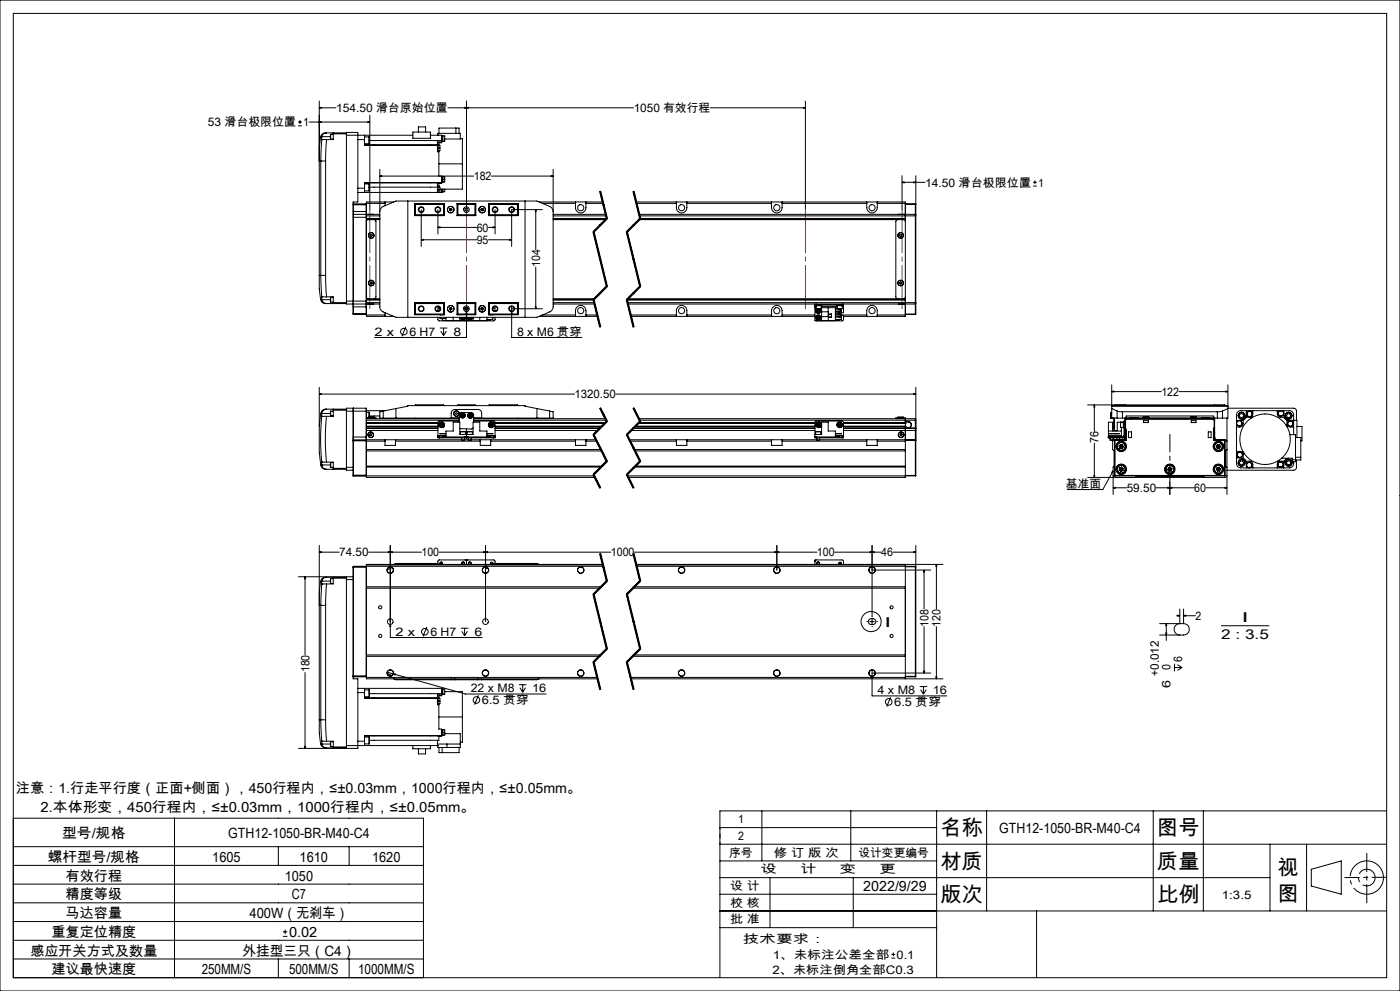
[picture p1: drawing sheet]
<svg xmlns="http://www.w3.org/2000/svg" width="420mm" height="297mm" viewBox="0 0 420 297" stroke-linecap="round" stroke-linejoin="round" font-family="sans-serif">
<defs><g id="words">
<g font-size="6.3">
<text x="282.1" y="250.3">名称</text>
<text x="347.1" y="250.3">图号</text>
<text x="282.1" y="260.3">材质</text>
<text x="347.1" y="260.3">质量</text>
<text x="383.3" y="262.1">视</text>
<text x="383.3" y="269.9">图</text>
<text x="282.1" y="270.3">版次</text>
<text x="347.1" y="270.3">比例</text>
</g>
<g font-size="4.2">
<text x="4.8" y="237.6">注意：1.行走平行度（正面+侧面），450行程内，≤±0.03mm，1000行程内，≤±0.05mm。</text>
<text x="12.2" y="243.3">2.本体形变，450行程内，≤±0.03mm，1000行程内，≤±0.05mm。</text>
<text x="18.6" y="251.3">型号/规格</text>
<text x="68.5" y="251.3">GTH12-1050-BR-M40-C4</text>
<text x="299.8" y="249.5">GTH12-1050-BR-M40-C4</text>
<text x="14.4" y="258.3">螺杆型号/规格</text>
<text x="19.7" y="263.9">有效行程</text>
<text x="63.7" y="258.3">1605</text>
<text x="85.5" y="263.9">1050</text>
<text x="89.9" y="258.3">1610</text>
<text x="111.7" y="258.3">1620</text>
<text x="19.7" y="269.5">精度等级</text>
<text x="87.6" y="269.5">C7</text>
<text x="259" y="267">2022/9/29</text>
<text x="19.7" y="275.2">马达容量</text>
<text x="74.9" y="275.2">400W（无刹车）</text>
<text x="15.5" y="280.8">重复定位精度</text>
<text x="86.7" y="280.8">0.02</text>
<text x="9.1" y="286.4">感应开关方式及数量</text>
<text x="72.7" y="286.4">外挂型三只（C4）</text>
<text x="15.5" y="292">建议最快速度</text>
<text x="60.5" y="292">250MM/S</text>
<text x="86.7" y="292">500MM/S</text>
<text x="107.4" y="292">1000MM/S</text>
</g>
<g font-size="4.1">
<text x="265.4" y="187.8">I</text>
<text x="366.4" y="191.6">2 : 3.5</text>
<text x="372.5" y="186.4">I</text>
</g>
<g font-size="3.5">
<text x="100.8" y="33.6">154.50 滑台原始位置</text>
<text x="190.1" y="33.6">1050 有效行程</text>
<text x="62.3" y="37.8">53 滑台极限位置 1</text>
<text x="142.1" y="54">182</text>
<text x="277.5" y="55.9">14.50 滑台极限位置 1</text>
<text x="143" y="69.4">60</text>
<text x="143" y="73.1">95</text>
<text x="162" y="80.1" transform="rotate(-90 162 80.1)">104</text>
<text x="112.4" y="100.6">2 x</text>
<text x="122.8" y="100.6">6 H7</text>
<text x="136" y="100.6">8</text>
<text x="155.1" y="100.6">8 x M6 贯穿</text>
<text x="172.4" y="119.3">1320.50</text>
<text x="348.4" y="118.6">122</text>
<text x="329.6" y="132.8" transform="rotate(-90 329.6 132.8)">76</text>
<text x="319.8" y="146.2">基准面</text>
<text x="338" y="147.5">59.50</text>
<text x="358.3" y="147.5">60</text>
<text x="101.8" y="166.7">74.50</text>
<text x="126.5" y="166.7">100</text>
<text x="183.3" y="166.7">1000</text>
<text x="245.1" y="166.7">100</text>
<text x="264.4" y="166.7">46</text>
<text x="358.7" y="185.8">2</text>
<text x="118.7" y="190.6">2 x</text>
<text x="129.1" y="190.6">6 H7</text>
<text x="142.3" y="190.6">6</text>
<text x="278.5" y="187.8" transform="rotate(-90 278.5 187.8)">108</text>
<text x="282.2" y="187.8" transform="rotate(-90 282.2 187.8)">120</text>
<text x="92.8" y="201.5" transform="rotate(-90 92.8 201.5)">180</text>
<text x="347.6" y="202.5" transform="rotate(-90 347.6 202.5)">+0.012</text>
<text x="351.2" y="200.8" transform="rotate(-90 351.2 200.8)">0</text>
<text x="354.7" y="198.3" transform="rotate(-90 354.7 198.3)">6</text>
<text x="141.2" y="207.5">22 x M8</text>
<text x="159.6" y="207.5">16</text>
<text x="263.2" y="208.1">4 x M8</text>
<text x="279.8" y="208.1">16</text>
<text x="351.2" y="206.1" transform="rotate(-90 351.2 206.1)">6</text>
<text x="144.6" y="211">6.5 贯穿</text>
<text x="268.3" y="211.6">6.5 贯穿</text>
<text x="221.4" y="246.8">1</text>
<text x="221.4" y="251.8">2</text>
<text x="218.8" y="256.8">序号</text>
<text x="232.2" y="256.8">修 订 版 次</text>
<text x="257.5" y="256.8">设计变更编号</text>
<text x="228.2" y="261.8">设</text>
<text x="240.1" y="261.8">计</text>
<text x="252" y="261.8">变</text>
<text x="263.9" y="261.8">更</text>
<text x="219.1" y="266.7">设 计</text>
<text x="366.6" y="269.3">1:3.5</text>
<text x="219.1" y="271.7">校 核</text>
<text x="219.1" y="276.7">批 准</text>
<text x="222.9" y="282.7">技术要求：</text>
<text x="231.8" y="287.3">1、未标注公差全部 0.1</text>
<text x="231.7" y="291.8">2、未标注倒角全部C0.3</text>
</g>
</g></defs>
<g fill="none" stroke="#000" stroke-width=".3">
<path d="M0 0h420v297h-420zM4 4h412v289h-412zM89.4 37.7h1.2M89.4 36.6h1.2M90 36v1.1M92.7 36.6h18.2M95.8 32.3l.6-.1v.3zM95.8 36.6l.6-.2v.3zM95.8 32.3h5M95.8 30.3v52.2M97.9 39.8h-.1a1.5 1.5 0 0 0-1.6 1.3M97.9 39.8a1.47 1.47 0 0 0-1.4 1.2"/>
<path d="M97.9 39.8h6M100 39.8v.3M110.3 36.4l.6 .2-.6 .1zM110.9 34.6v28.2M123.9 39.6h5.2v1.8h-5.2zM125.5 39.6v-1.6h2.2v1.6M131.7 40v-1.6h6v1.6M134.4 32.3h55.7M136.8 38.4v1.6M139.3 32.2l.6 .1-.6 .2zM139.9 32.3l.6-.1v.3zM139.9 30.3v32.5"/>
<path d="M213.1 32.3h28.5M241 32.2l.6 .1-.6 .2zM241.6 30.3v32.5M96.2 41.1l-.4 3.2v4h.4M96.2 41.1h.3M96.2 48.3h1.5M96.2 48.3v34.2M96.5 41.8l-.3 6.5M96.5 41.8h.1M96.5 41.8h1.5M96.5 41.1v.7M96.5 41v.1"/>
<path d="M96.5 41h2.6M97.7 48.3v34.2M98 41.8l-.3 6.5M99.2 40.2v1.5M99.2 40.2h.8M99.2 41.7h.8M100 40.1v1.7h-2M100 40.1h3.9M103.9 40.5v-.8h3.5v20.8h-1.5v30.6M103.9 40.5v49.7M103.9 40.5h20M107.4 41.8h2"/>
<path d="M107.4 56.4h2M109.4 41.8v1.7h22v1.7M109.4 56.4v1.3M109.4 40.5v1.3M109.4 43.1h1.3M109.4 41h1.3M109.4 57.2h1.3M109.4 55.1h1.3M109.4 54.8h23.1M109.4 43.4h21.8M110.7 41v2.1M110.7 55.1v2.1"/>
<path d="M110.8 42.1h21.7M110.8 56.1h20.4M113.9 52.8l.6-.2v.3zM113.9 50.8v41.4l.8 1.1 4.1 1.8h42.3l4.4-2 .4-1.2v-41.1M113.9 52.8h28.2M129.1 40.5h3.4v1.6M131.2 43.4v.9M131.2 44.3v1.2h.5M131.2 54.8h.1M131.2 42.1h.1M131.2 42.1v1.3M131.2 54.8v1.3"/>
<path d="M131.2 56.1v1.6M131.2 57.7h.1M131.2 56l.8 .1v.8M131.2 40.5h.1M131.2 44.3h.8M131.2 55.7h.5M131.2 43.3h.5M131.2 56.9h.8M131.4 40.5v-.5h6.7v1.7h-4.7M131.4 43.6h.6v.7M131.4 56v1.7M131.7 45.2v.3"/>
<path d="M131.7 55.7v.4M131.7 43.3v.3M131.7 45.5v7.3M131.7 57.6v.1M131.7 49.1h7M132 44.3v.9h-.8M132 56.9v.7M132.5 52.8v2M132.5 52.9l.9 .1v.8M132.5 54.8l-.8 .1v.8M132.5 42.1v.4M132.5 42.5h-.8v.8"/>
<path d="M132.5 40.7l.1 1.7M132.5 42.5v.3h-.8M132.5 56.7v1h-25.1M132.5 53.8h.9M132.6 52.9v1.7l-23.2 .1v1.7M132.6 40.7h.8v1.6h-.5M132.6 56.7v.8M132.9 52.9v1.7h-.3M132.9 40.7v1.7h-.4M132.9 56.7v.8h-.4M133.4 53.8v.7h-.5M133.4 56.7v.8h-.5"/>
<path d="M138.1 41.6h.6v7.5M138.7 49.1v7.6h-6.7M147.4 52.8h18.5M165.3 52.6l.6 .2-.6 .1zM179.9 57.4l2 8.1M180.1 57.3l2 8.2M180.2 57.3l2 8.2M189.9 57.4l2 8.1M190.1 57.3l2 8.2-4 4 4 16.3-4 4 2 8.2M190.2 57.3l2 8.2M270.6 54.6l.6-.1v.3zM270.6 54.6h6.9"/>
<path d="M270.6 52.7v10.1M274.1 54.5l.6 .1-.6 .2zM274.7 52.7v11.7M309.9 55.8h1.1M309.9 54.6h1.1M310.5 54.1v1.1M105.9 61.4h4M106 64.2v.9h3.9M106 64.2h7.9M106 64.2l-.1 .1M109.9 64.2v26.9M109.9 61.1v3.1"/>
<path d="M109.9 61.1l-4 .1M109.9 64.2v.1M109.9 61.1v.1M109.9 64.3v.8M109.9 63.4h-3.9v.8M109.9 65.1v25.1M109.9 65.5h4M109.9 61h5.6M109.9 64.7h4M110.3 64.2h1.7M111.2 70.2l.3 .1 .2 .3-.2 .2-.5-.3zM112 64.2h.1"/>
<path d="M112.2 65.8l.6 .5v22.8l-.6 .4M113.9 65.8h-3.5l-.5 .6M113.9 63.5l.2-.7 .6-.8 4.1-1.7h42.3l4.1 1.7 .6 .8 .1 .7M115.5 60.5v1.2M118.1 60.5h-8.2v3.8M122.3 60.3v34.8M124.4 64.2h.1M124.4 61h8.9v3.6h-8.9zM124.5 61.1v3.5M124.5 61.1h8.8M124.5 61.1l.1 .1M124.6 61.2h8.5"/>
<path d="M124.6 61.2v3.2M124.6 64.4l-.1 .2h8.8M124.6 64.4h8.5M126.4 71.9l.6-.2v.3zM126.4 62.8v11.1M126.4 71.9h16.6M131.4 68.2l.6-.2v.3zM131.4 62.8v7.3M131.4 68.2h11.6M133.1 61.2v3.2M133.1 61.2l.1-.1v3.5l-.1-.2M134.9 63l.3 .1"/>
<path d="M134.9 62.6v.4M135.2 62.5l.3 .1M135.2 62.5l-.3 .1M135.5 62.6v.4M135.5 63l-.3 .1M137.1 61l.1 .1M137.1 61.1h5.6M137.1 61h5.6v3.6h-5.6zM137.1 64.6h5.6M137.2 61.1v3.5l.2-.2M137.2 61.1l.2 .1M137.4 61.2h5.1"/>
<path d="M137.4 61.2v3.2M137.4 64.4h5.1M142.5 61.2l.2-.1v3.5l-.2-.2M142.5 61.2v3.2M144.4 63l.2 .1M144.4 62.6v.4M144.6 62.5l.3 .1M144.6 62.5l-.2 .1M144.9 62.6v.4M144.9 63l-.3 .1M146.5 68.2h2M146.5 61h8.9v3.6h-8.9z"/>
<path d="M146.5 61.1h8.9l-.2 .1M146.5 71.9h7M146.8 61.2l-.2-.1v3.5l.2-.2M146.8 61.2h8.4M146.8 61.2v3.2M146.8 64.4h8.4M147.2 61v.1M147.9 68l.6 .2-.6 .1zM148.5 62.8v7.3M152.9 71.7l.6 .2-.6 .1zM155.2 61.2v3.2M155.2 64.4l.2 .2h-8.9"/>
<path d="M155.4 64.2h.1M157.5 60.3v34.8M160.7 62.8l.2 .6h-.3zM160.7 62.8v12M161.7 60.5h19.1M162.7 62.8h-9.2v11.1M162.8 61h9.8M165.9 65.8h15.9M165.9 64.2h15.8M165.9 65.5h16.1M165.9 64.7h15.9M172.6 60.5v1.8a1.57 1.57 0 0 0 1.6 1.5 1.57 1.57 0 0 0 1.6-1.5v-1.8"/>
<path d="M175.8 61h5.1M177.9 69.5l4 16.4M178.2 69.5l4 16.3M181.9 65.4l-4 4M182.1 65.5l-4 4 4 16.3-4 4M182.2 65.6l-4 4M187.9 69.5l4 16.4M188.2 69.5l4 16.3M190.8 60.5h80.8v34.3h-18.6M190.9 61h12M191.7 65.8h79.4l.5 .6M191.7 64.2h82.9"/>
<path d="M191.8 64.7h82.8M191.9 65.4l-4 4M192 65.5h79.6M192.2 65.6l-4 4M202.9 60.5v1.8a1.57 1.57 0 0 0 1.6 1.5 1.57 1.57 0 0 0 1.6-1.5v-1.8M206.1 61h25.4M231.5 60.5v1.8a1.59 1.59 0 0 0 1.5 1.5 1.59 1.59 0 0 0 1.6-1.5v-1.8M234.6 61h25.4M260 60.5a3.2 3.2 0 0 0 .5 2.9 1.56 1.56 0 0 0 1.7 .3 1.56 1.56 0 0 0 1-1.4v-1.8M263.2 61h8.4M269.3 65.8l-.4 .2-.2 .4v22.6l.2 .4 .4 .1M269.5 64.2h1.7"/>
<path d="M270.1 70.2l.3 .1 .1 .3-.2 .3-.4-.1zM271.6 61.1h3M271.6 61.2h3M274.6 64.2v.5M274.6 64.7h.1M274.6 64.2l.1 .2M274.6 61.1v.1M274.6 61.2v3M274.6 64.7v26M274.7 64.4v.3M274.7 64.7v26M95.8 82.5v4l.4 3.2"/>
<path d="M95.8 82.5h.4M96.2 89.7a1.54 1.54 0 0 0 1.7 1.3M96.2 82.5l.3 6.5M96.2 82.5h1.5M96.5 89h.1M96.5 89h1.5M96.5 89v.7M96.5 89.8a1.52 1.52 0 0 0 1.4 1.2M96.5 89.7h-.3M96.5 89.8h2.6M96.5 89.7v.1M97.7 82.5l.3 6.5"/>
<path d="M97.9 91h6M98 89h2v1.7M99.2 89.1v1.5M99.2 89.1h.8M99.2 90.6h.8M100 90.7v.3M100 90.7h3.9M103.9 90.2v.9h10M103.9 90.2h6M105.9 91.1v.9M105.9 92l.1 2.3M105.9 91l.1 .1"/>
<path d="M105.9 92h4M105.9 93.9l.1 .1M105.9 94.2l.1 .1M106 91.1v.9M106 94.3h3.9M109.9 91.1v3.2M109.9 89l.5 .5h3.5M109.9 91v3.8h8.2M109.9 90.2v.8M109.9 89.8h4M109.9 94.4h5.6M109.9 93.9l-3.9 .1"/>
<path d="M109.9 90.7h4M109.9 91v.1M109.9 94.2v.1M110.3 91.1l1.7 .1M111.1 84.7l.2-.2 .3 .1 .1 .3-.3 .3zM112 91.2h.1M115.5 93.7v1.1M121.7 98l-1.1 2.8M124.4 91.1h.1M124.4 90.7h8.9v3.6h-8.9zM124.5 90.7v3.6M124.5 94.3h8.8"/>
<path d="M124.6 94.1h8.5M124.6 91h8.5M124.6 91v3.1M124.6 94.1l-.1 .2M131.4 95.1v.7l.3 .4 8-.1M131.4 91.8v1.4M131.7 92.5h.4zM131.7 91.9v.6M131.9 98.3h2.3M132 94.3h.1M132 95.1v.4h1.8M132.1 92.6l-.1 .2"/>
<path d="M132.2 95.5h.3M132.2 99.2l.9 1.4M132.7 94.3h.1M132.7 95.5v.5h1.1M133.1 98.3v2.3M133.1 91v3.1M133.1 91l.1-.2v3.5l-.1-.2M133.3 90.8h-8.8l.1 .2M133.8 95.1v1h12.3v-1M133.9 99.2l-.8 1.4M134.9 92.7l.3 .2M134.9 92.4v.3"/>
<path d="M135.2 92.2l.3 .2M135.2 92.2l-.3 .2M135.5 92.4v.3M135.5 92.7l-.3 .2M136 95.1v1M137.1 90.7h5.6v3.6h-5.6zM137.1 94.3h5.6M137.1 90.8h5.6M137.2 94.3h-.1M137.4 91l-.2-.2v3.5M137.4 94.1h5.1M137.4 91h5.1"/>
<path d="M137.4 91v3.1M137.4 94.1l-.2 .2M137.7 94.3h.1M137.8 94.3h.1M137.9 95.1v1M138 95.4h1.6M138 95.1v.3M138.4 94.3h.1M138.6 95.4l.2 .2M138.9 95.4l-.1 .2M139.1 95.4l.1 .1M139.2 95.5l-.4 .1"/>
<path d="M139.2 95.4v.1M139.5 92.5h.1M139.5 92.7l.1 .1M139.6 92.5h-.1M139.6 92.3v.2M139.6 95.1v.3M139.6 92.2h.6M139.7 95.1a.74 .74 0 0 1-.6 .8 .74 .74 0 0 1-.9-.5M139.7 95.1a.78 .78 0 0 1-.6 .8 .78 .78 0 0 1-.9-.5M139.9 93.4l.2 .6h-.3zM139.9 91.7v9.4h-27.5M140.2 95.1a.78 .78 0 0 0 .6 .8 .78 .78 0 0 0 .9-.5"/>
<path d="M140.3 95.4h1.6M140.3 92.5h.1M140.3 92.3v.2M140.3 95.1v.3M140.3 92.7l-.1 .1M140.6 95.4h.1M140.6 95.4l.4 .2M141 95.4v.2M141.3 95.4l-.3 .2M141.5 94.3h.1M141.9 95.1v.3M141.9 95.1v1"/>
<path d="M142.1 94.3h.1M142.5 91l.2-.2v3.5l-.2-.2M142.5 91v3.1M143.9 95.1v1M144.4 92.7l.2 .2M144.4 92.4v.3M144.6 92.2l.3 .2M144.6 92.2l-.2 .2M144.9 92.4v.3M144.9 92.7l-.3 .2M146.5 90.7h8.9v3.6h-8.9zM146.5 90.8h8.9l-.2 .2"/>
<path d="M146.8 91l-.2-.2v3.5l.2-.2M146.8 94.1h8.4M146.8 91h8.4M146.8 91v3.1M147.1 94.3h.1M147.1 95.7v.3h-1M147.2 94.3h.1M147.8 92.5h.3zM147.8 94.3h.1M147.8 95.3v-.2v.6h-1.7M148.1 92.5h.1M148.1 91.9v.6"/>
<path d="M148.5 95.1v.8l-.3 .3-8-.1M148.5 91.8v1.4M153.5 93.4l.2 .6h-.3zM153.5 91.7v9.4h21.1M153.5 92.5h9.2M155.2 94.1l.2 .2h-8.9M155.2 91v3.1M155.4 91.1h.1M160.6 91.9h.3l-.2 .6zM160.7 80.1v12.4M161.7 94.8h17.5M162.8 94.4h9.8"/>
<path d="M165.9 89.5h12.4M165.9 91.1h12.5M165.9 89.8h12.1M165.9 90.7h12.4M172.6 94.8v-1.7a1.57 1.57 0 0 1 1.6-1.6 1.57 1.57 0 0 1 1.6 1.6v1.7M175.8 94.4h3.3M177.9 89.9l2 8.1M178.1 89.8l2 8.2M178.2 89.8l2 8.1M181.9 85.7l-4 4M182.2 86l-4 4M187.9 89.9l2 8.1"/>
<path d="M188.1 89.8h83.5M188.2 89.8l2 8.1M188.2 90.7h86.4M188.3 91.1h86.3M189.2 94.4h13.7M189.3 94.8h55.2M191.9 85.7l-4 4M192.2 86l-4 4M202.9 94.8v-1.7a1.57 1.57 0 0 1 1.6-1.6 1.57 1.57 0 0 1 1.6 1.6v1.7M206.1 94.4h25.4M231.5 94.8v-1.7a1.59 1.59 0 0 1 1.5-1.6 1.59 1.59 0 0 1 1.6 1.6v1.7M234.6 94.4h9.9"/>
<path d="M244.5 91.4h.4M244.5 91.4v.4M244.5 91.8v4.3h6.1v-3.9h-4.2M244.5 91.1v.3M244.5 92.2h.3M244.5 91.8h.3M244.8 91.4v.2h1.7v-.2M244.8 92.5h1M244.8 91.6v.9M244.9 91.1v.3M244.9 91.4h7.7M245.1 93.3l.3 .3"/>
<path d="M245.1 95v.5M245.1 95l.4 .2M245.1 92.5a.77 .77 0 0 0-.3 1 .77 .77 0 0 0 1 .4 .77 .77 0 0 0 .4-1.1M245.1 92.9v.4M245.1 92.9l.4 .3M245.1 95.5l.5 .1M245.2 92.5a.74 .74 0 0 0-.4 1 .74 .74 0 0 0 1 .4 .74 .74 0 0 0 .4-1M245.4 94.8l.4 .1M245.4 94.8l-.3 .2M245.4 94.8l.1 .4M245.5 93.2l.3 .2M245.5 93.2l-.1 .4"/>
<path d="M245.5 95.2l.4 .1M245.5 95.2l.1 .4M245.5 95.2l-.4 .3M245.5 92.7l-.4 .2M245.5 92.7l.4 .3M245.5 92.7v.5M245.7 92.5l.5 .4M245.8 92.5h.5M245.8 92.5h.6M245.8 92.5l.4 .3M245.8 93.4l-.4 .2M245.8 94.9l.1 .4"/>
<path d="M245.8 94.9l-.3 .3M245.9 93l-.1 .4M245.9 93l-.8 .3M245.9 95.3l-.3 .3M246.4 92.5h-.1M246.4 91.6v.9M246.4 91.8h4.7M246.5 92.2v3.9M246.5 93.4h2M246.5 94.9h2M248.5 92.2v3.9M248.6 94.2h.8v.9h-.9z"/>
<path d="M248.6 95h.8M250.6 92.8h1.8v.5M250.6 93.6h1.8v.4h-1.8M250.6 94.3h1.8v.5h-1.8M250.6 95h1.8M250.6 93.3h1.8M250.6 92.3h.5M251 91.4v.2h1.7M251.1 92.5h.1M251.1 92.5h.7M251.1 91.6v.9M251.7 94.8v.2l.2-.2 .5 .2"/>
<path d="M251.7 92.5v.3M251.7 94v.3M251.7 95.7v.3h-1.1M251.8 92.8h.4M251.8 92.5h.9M252 94.8h.1M252.4 93.3l-.3 .2-.4-.2v.3M252.4 93.1v.2M252.4 95.1v.2M252.4 94.6h.6v1.2l-.3 .4-8-.1M252.4 95v.7h-1.8M252.4 94.4h7.6"/>
<path d="M252.6 91.4h.4M252.6 91.1v.3M252.7 92.5h.1M252.7 91.6v.9M252.7 91.8h.3M252.8 91.4l-.1 .2M253 91.4v.4M253 91.1v.3M253 91.8v1.9h-.6M260 94.8a3.2 3.2 0 0 1 .5-2.8 1.56 1.56 0 0 1 1.7-.4 1.56 1.56 0 0 1 1 1.5v1.7M263.2 94.4h8.4M269.5 91.1h1.7"/>
<path d="M269.9 84.7l.2-.2 .3 .1 .1 .3-.2 .3-.4-.1zM271.6 89l-.5 .5h-82.8M271.6 94.1h3M271.6 94.3h3M274.6 90.7h.1M274.6 90.7v.4M274.6 94.1h.1M274.6 94.1v.2M274.6 91.1v3M274.7 90.7v.3M274.7 91l-.1 .1M274.7 94.1l-.1 .2"/>
<path d="M274.7 91v3.1M95.8 118.1l.6-.2v.3zM95.8 116.1v11.5M95.8 118.1h76.6M184.7 118.1h90M274.1 117.9l.6 .2-.6 .1zM274.7 116.1v26.4M333.5 117.4l.6-.2v.3zM333.5 115.4v9.9M333.5 117.4h14.9M353.7 117.4h14.7M367.8 117.2l.6 .2-.6 .1z"/>
<path d="M368.4 115.4v9.9h-1.7M95.8 127.6v8l.4 3.8M96.2 139.4a1.53 1.53 0 0 0 1.8 1.2M96.2 139.4h.1M96.2 123.9h.1M96.2 123.9h.3M96.2 123.9l-.4 3.7M96.5 138.5h.1M96.5 124.8a66.9 66.9 0 0 0 0 13.7M96.5 124.8h.1M96.5 124.8h1.4M96.5 138.5h1.4"/>
<path d="M96.5 138.5v.8M96.5 123.9v.9M96.5 123.9h.1M96.5 139.3h.1M96.5 139.3a1.46 1.46 0 0 0 1.5 1.3M96.5 139.3l-.3 .1M96.5 123.9h2.6M96.5 139.3h2.6M97.9 124.8a74.3 74.3 0 0 0 0 13.7M97.9 138.5h2.1v1.9M98 122.6h-.2a1.5 1.5 0 0 0-1.6 1.3M98 122.6a1.44 1.44 0 0 0-1.5 1.3"/>
<path d="M98 122.6h5.9M99.1 139.3l.1 .7M99.1 123.9l.1 .7M99.2 138.6l-.1 .7M99.2 123.2l-.1 .7M99.2 138.6v1.4M99.2 123.2v1.4M99.2 138.6h.8M99.2 123.2h.8M99.2 124.6h.8M100 122.6v.3M100 122.9h3.9"/>
<path d="M100 122.9v1.9h-2.1M103.9 123.2h6M103.9 123.2v16.8M105.9 122.4l.1 9.4M105.9 132.1h4M106 131.8v10.9M106 131.8h3.9M109.9 122.3h-6v.9M109.9 122.3v9.5M109.9 122.3v.9M109.9 131.8v10.9M109.9 131.8v.1"/>
<path d="M109.9 128.3v.1M109.9 123.2v2.7M109.9 125.2h2.3M109.9 131v.8M109.9 131h-3.9v.8M109.9 131.8v11.3h68.5M109.9 132.2h5.6M109.9 131.8h5.6M109.9 134.7h70.4M109.9 135.1h70.6M109.9 140h70.4M109.9 139.7h70.7"/>
<path d="M109.9 125.5h27.9M109.9 127.7h21.5M109.9 126.9h21.5M109.9 125.9h27.9M109.9 128.3h21.5M109.9 128.4h21.5M109.9 129h21.5M109.9 123.5h.8M109.9 125.9v2.4M109.9 128.4v2.6M109.9 123.1h5.8M110.5 125.1h1.4"/>
<path d="M110.5 125.1v.4M110.6 125.2h1.6M110.7 123.5l.1 1.5M110.7 123.5v1.5M110.8 124.7h3.1M110.9 130.1l.4-.1 .2 .2v.3l-.3 .1-.3-.2zM111.9 125l-1.4 .1M111.9 125h.3M111.9 125.1h.3M112.2 125.1h.1M112.2 125.2h.6v.3M112.2 125.1v.4"/>
<path d="M115 125.3h20.4v-1.4a1.09 1.09 0 0 1 1.1-1.2h6.9a1.09 1.09 0 0 1 1.1 1.2v1.4h20.4M115 123.2l-1.1 .2v1.9h1.1M115 123.2v2.1M115.5 131.8h3.1M115.5 131.8v1.7h3.1v-1.7M118.6 132.2h25.5M118.6 131.8h19.9M118.8 122.4v2.9M124.5 121.5h8.7M124.5 121.5v.1M124.5 125.3v.2M131.4 127.8h-21.5l21.5 .1"/>
<path d="M131.4 126.7h-21.5l21.5 .1M131.4 130.9h.4M131.4 130.9v.3h.4M131.4 130.5v.4M131.4 130.5h2.4M131.8 130.9h7.7M131.8 131.2h7.7M131.8 130.9v.3M132.1 127.1l.1 .5M132.1 127.1l.4 .2M132.2 127.6l.3 .1M132.5 126.9l-.4 .2"/>
<path d="M132.5 126.9l.4 .2M132.5 126.9v.4M132.5 127.3l.4 .2M132.5 127.3v.4M132.5 127.3l-.3 .3M132.9 127.1v.4M132.9 127.1l-.4 .2M132.9 127.5l-.4 .2M133.2 121.5v.1M133.8 130.9v-1.7h2.2v-2.7h1.9v3.7h4v-3.7h2v2.7h2.2v1.7M133.8 130.6h-1.1v.2h1.1M133.8 129.9h-1.8l1.8 .1"/>
<path d="M135.4 125.2h2.4M137.2 121.5h5.5M137.2 121.5v.1M137.7 126.2l-6.2 .1-.1 4.2M137.7 126.5l.1-2.3 .2-.4 .4-.2 3.5 .2 .2 .5-.1 2.2M138.2 129.4h.1M138.1 129.4h1.6M138.1 129.4v.8M138.2 129.4h1.5M138.4 124.4l.1 .4M138.4 124.4l.8 .2M138.5 124.8l.4 .1"/>
<path d="M138.5 131.9h.8M138.5 131.2v.7M138.7 124.1l-.3 .3M138.7 124.1l.4 .1M138.7 124.1l.2 .8M139.1 124.2l.1 .4M139.1 124.2l-.6 .6M139.2 124.6l-.3 .3M139.3 131.2v.7M139.3 131.8h1.2M139.5 130.9h.9M139.5 131.2h.4"/>
<path d="M139.5 130.9v.3M139.7 129.4v.8M139.9 131.2h.5M139.9 128.5v2.7M140.2 129.4h.1M140.2 129.4h1.5M140.2 129.4v.8M140.4 130.9h7.7M140.4 131.2h7.7M140.4 130.9v.3M140.5 131.9h.9M140.5 131.2v.7"/>
<path d="M140.7 124.5l.1 .4M140.7 124.5l.8 .2M140.8 124.9l.4 .1M141 124.1l-.3 .4M141 124.1l.4 .1M141 124.1l.2 .9M141.4 131.8h2.7M141.4 131.2v.7M141.4 124.2l.1 .5M141.4 124.2l-.6 .7M141.5 124.7l-.3 .3M141.7 129.4h.1"/>
<path d="M141.7 129.4v.8M141.9 128.2l-.4 .4-3.6-.2M142 126.2l6.4 .1 .1 4.2M142 125.5h39.6M142 125.9h39.9M142.1 125.2h2.4M142.7 121.5v.1M144.1 131.8h3.1M144.1 131.8v1.7h3.1v-1.7M146.1 130.6h1v.2h-1M146.1 129.9h1.7l-1.7 .1M146.1 130.5h2.4"/>
<path d="M146.6 121.5h8.8M146.6 121.5v.1M147 127.1v.5M147 127.1l.7 .4M147 127.6l.4 .1M147.2 132.2h25.4M147.2 131.8h25.4M147.3 126.9l.4 .2M147.3 126.9l-.3 .2M147.3 126.9l.1 .8M147.7 127.1v.4M147.7 127.1l-.7 .5"/>
<path d="M147.7 127.5l-.3 .2M148.1 130.9h.4M148.1 130.9v.3M148.5 130.9v.3h-.4M148.5 130.5v.4M148.5 127.8h32M148.5 126.8h33M148.5 127.7h32.1M148.5 126.9h32.9M148.5 128.3h31.6M148.5 128.4h31.4M148.5 129h30.9"/>
<path d="M148.5 127.9h31.9M148.5 126.7h33.1M155.4 121.5v.1M155.4 125.3v.2M161.1 122.4l-3.6-.7v-.1h-35.2v.1l-7.3 1.5M161.1 122.4v2.9M161.1 122.4l3.8 .8M164.9 123.2l1 .2v1.9h-1M164.9 123.2v2.1M172.6 131.8h3.2M172.6 131.8v1.7h3.2v-1.7M175.8 132.2h3.2"/>
<path d="M175.8 131.8h3M177.9 130.4l4 7.9M178.2 130.2l4 8M179.9 122.4l2 4M180.1 122.3l2 4-4 4 4 7.9-4 4 2 4M180.2 122.2l1 2M181.2 124.2l1 2zM181.9 126.2l-4 4M181.9 138.1l-4 4M182.2 126.4l-4 4M182.2 138.4l-4 4M187.9 130.4l4 7.9"/>
<path d="M188.2 130.2l4 8M188.8 131.8h14.1M189 132.2h13.9M189.3 129h55.2M189.9 122.4l2 4M189.9 128.4h54.6M190.1 122.3l2 4-4 4 4 7.9-4 4 2 4M190.1 128.3h54.4M190.2 122.2l2 4M190.3 134.7h81.3M190.3 140h81.3M190.5 135.1h81.1"/>
<path d="M190.5 127.9h54M190.5 127.8h54M190.6 139.7h81M190.6 127.7h53.9M191.5 126.9h53M191.5 126.8h53M191.6 126.7h52.9M191.6 125.5h83M191.8 125.9h82.8M191.9 126.2l-4 4M191.9 138.1l-4 4M192.2 126.4l-4 4"/>
<path d="M192.2 138.4l-4 4M202.9 131.8h3.2M202.9 131.8v1.7h3.2v-1.7M206.1 132.2h25.4M206.1 131.8h25.4M231.5 131.8h3.1M231.5 131.8v1.7h3.1v-1.7M234.6 132.2h25.4M234.6 131.8h10.4M244.5 130.9h.4M244.5 130.2h2v-3.7h2v2.7h2.1v1.7M244.7 129.4h1.5"/>
<path d="M244.7 129.4v.8M244.9 130.9h7.7M244.9 130.9v.3M244.9 131.2h7.7M245 131.9h.9M245 131.2v.7M245.2 127.5l.3 .2M245.3 127l-.1 .5M245.3 127l.3 .3M245.6 127.3l-.4 .2M245.6 127.3l.3 .3M245.6 127.3l-.1 .4"/>
<path d="M245.7 126.9l.3 .3M245.7 126.9l-.4 .1M245.7 126.9l-.1 .4M245.9 131.2v.7M245.9 131.8h14.1M245.9 127.6l-.4 .1M246 127.2l-.1 .4M246 127.2l-.4 .1M246.2 129.4h.1M246.2 129.4h-1.5M246.2 129.4v.8M250.6 130.6h1.1v.2h-1.1"/>
<path d="M250.6 129.9h1.8l-1.8 .1M250.6 130.5h2.4M251.5 127.1v.5M251.5 127.6l.4 .1M251.5 127.1l.4 .2M251.9 126.9l.4 .2M251.9 126.9l-.4 .2M251.9 126.9v.4M251.9 127.3l-.4 .3M251.9 127.3l.4 .2M251.9 127.3v.4M252.3 127.1v.4"/>
<path d="M252.3 127.5l-.4 .2M252.3 127.1l-.4 .2M252.6 130.9h.4M252.6 130.9v.3M253 126.7l18.6 .1M253 130.9v.3h-.4M253 130.5v-4l-.1-.2-8.1-.1-.3 .3v4.7h.4M253 130.5v.4M253 127.8h18.6M253 126.8h18.6M253 127.7h18.6M253 126.9h18.6"/>
<path d="M253 128.3h18.6M253 128.4h21.6M253 129h21.6M260 131.8h3.2M260 131.8v1.7h3.2v-1.7M263.2 132.2h8.4M263.2 131.8h11.4M268.7 125.5v-.3h2.9v3.1M269.3 125.1h1.7M269.3 125.1v.4M269.4 125.2h1.6M270.2 130l.5 .3-.3 .3-.4-.4z"/>
<path d="M271 125.1v.4M271.6 127.8l-18.6 .1M271.6 128.3v14.8h-83.1M271.6 127.8h.1M271.6 126.8h.1M271.6 128.3h.1M271.6 131.9h3M271.6 126.4h.9M271.6 128.3h.9M271.6 128.2h.9M272.5 126.4a.97 .97 0 0 1 .9 .8 .97 .97 0 0 1-.7 1.1M272.5 126.4a.88 .88 0 0 1 .8 .9 .88 .88 0 0 1-.8 .9"/>
<path d="M272.5 126.4h.1M272.5 128.2v.1M272.7 128.3h1.9M272.7 128.3h-.2M274.6 131.8v.1M274.6 125.5v.4M274.6 128.3h.1M274.6 128.3v.1M274.6 128.4v.6M274.6 125.9v2.4M274.6 129v2.8M274.6 131.9v10.6"/>
<path d="M274.7 128.3l-.1 .1M274.7 128.3l-.1 .7M326.3 121.4l41.2 .1M328.3 121.4l.1 .6h-.2zM328.3 121.4v7.9M328.3 132.8v10.3M332.5 129.2h3.9M332.9 130.9h-.4v.3h.4M332.9 130.9h3.9M332.9 129.9l.7 .1zM332.9 131.2h1.1M332.9 130.9v.3"/>
<path d="M333 131.9h.9M333 131.2v.7M333.2 123.8l.1 1.5M333.3 123.8h-.1M333.3 123.7l-.1 .1M333.3 123.8v1.5M333.3 123.7v.1M333.3 123.7h.2M333.5 121.6h34.9M333.5 121.7h34.9M333.5 122.4l1.6 .8M333.9 129.9l.4 .1z"/>
<path d="M333.9 131.2v.7M334 131.2h.9M334 130.9v.3M334.1 128v.6h.3v-.6M334.1 125.3v2.7M334.1 128h.3M334.4 131.9h.1M334.4 121.5h3.4M334.4 121.5v.1M334.4 125.3v2.7M334.4 131.9v10.6M334.5 131.9h3.4"/>
<path d="M334.5 121.4l-.1 .1M334.5 131.9v10.6M334.6 129.9l.4 .1zM334.9 131.2h1.9M334.9 130.9v.3M335 131.2v.6M335.1 123.2l1.6 .2M335.1 125.3h1.6M335.1 125.3h-1.8M335.1 123.2v2.1M335.4 129.9l.4 .1zM335.7 133.7l.3 .6"/>
<path d="M335.7 133.7l.7 .1M335.9 131.2v.6M336 134.3l.6 .1M336.2 126.5v1.6zM336.2 128.1h.8M336.2 133.2l.6 .1M336.2 133.2l-.5 .5M336.2 133.2l.2 .6M336.3 130.6h-3.7v.2h3.7M336.4 133.8l-.4 .5M336.4 133.8l.2 .6M336.4 133.8l.6 .1"/>
<path d="M336.4 126.5h.1M336.4 128.1v2.8M336.5 140l.5 .4M336.5 140l-.7 .2M336.5 140l-.1 .6M336.7 125.3h.8l.5-.6h26l.4 .6M336.7 123.4v1.9M336.7 123.4h28.5M336.8 130.9v.3M336.8 133.3l.2 .6M336.8 133.3l-.4 .5M337 126.5h-1.8v2.6h-1.4v-2.6h-1.3v4.4"/>
<path d="M337 133.9l-.4 .5M337.2 126.5h-.2v1.7h.2M337.2 130.5l-.4 .4M337.2 130.5h.3M337.2 126.6h.3M337.2 126.6v3.9M337.5 131.1v.1M337.5 130.7l-.3 .4-.4 .1M337.5 131.1l-.5 .7M337.5 129.4v1.7M337.5 126.2h-.3v.4M337.5 129.4v1.8"/>
<path d="M337.5 129.4h.2M337.5 131.2h.2M337.6 128.4l.1 .6M337.6 131.2l-.5 .6M337.7 129.4v.1M337.7 128.3l.2 .7M337.7 128.3h.1M337.7 128.3l-.1 .1M337.7 129.4v1.8M337.7 121.4l.1 .1M337.7 125.9v2.4M337.7 131.1v.1"/>
<path d="M337.7 129h.2M337.7 131.8l.2 .1M337.7 131.8h-3.5l-.4 .4v2.5l.4 .4v4.6l-.3 .3v8.2M337.7 129v2.8M337.8 121.5v.1M337.9 129v2.9M338 125.6l-.3 .3M338 125.5v.1M338 125.5l-.5 .3 .2 .1M338 125.5h26M338 125.6h26M338.6 129.4h.8v1.8h-.8z"/>
<path d="M339.7 125.2h-.6v.3M339.7 125.2h22.5M339.7 125.2v.3M341.4 125.2h-3.8l-.1 4.2M342.9 125.2h.1M342.9 125.2h1.8M342.9 125.1h1.1M342.9 125.1v.1M343.1 126.1h1.4v.5h-1.4zM344 125l-1.1 .1M344 125l.7 .1M344 125.1h.7"/>
<path d="M344.7 125.2h-.1M344.7 125.1v.1M357.2 125.2h.1M357.2 125.2h1.8M357.2 125.1h1.2M357.2 125.1v.1M357.4 126.1h1.4v.5h-1.4zM358.3 125l-1.1 .1M358.3 125h.6M359 125.2h-.1M359 125.1h.1M359 125.1v.1"/>
<path d="M362.2 125.2h.6v.3M362.2 125.2v.3M362.5 129.4h.8v1.8h-.8zM364 125.6l.2 .3M364 125.5l.3 .2-.1 .2M364 125.5v.1M364 129h.2M364 131.9h3.4M364 129v2.9M364.1 121.5h3.4M364.1 121.5v.1M364.2 131.1v.1"/>
<path d="M364.2 131.8l-.2 .1M364.2 131.8h3.5l.4 .4M364.2 129v2.8M364.2 129.4h.1M364.2 128.3l-.2 .7M364.2 128.3l.1 .1M364.2 129.4v1.8M364.2 131.2h.1M364.2 128.3h.1M364.2 125.9v2.4M364.2 121.4l-.1 .1M364.3 125.2v.5"/>
<path d="M364.3 128.5v.9M364.3 131.2l.4 .6M364.3 125.2h-3.8M364.3 129.4v1.8M364.3 128.4l-.1 .6M364.4 131.1l.5 .7M364.4 125.3h.8M364.4 125.3v4.1M364.9 133.7l.2 .6M364.9 133.7l.6 .1M365.1 134.3l.7 .1M365.2 125.3h1.5"/>
<path d="M365.2 123.4v1.9M365.3 133.2l.6 .1M365.3 133.2l-.4 .5M365.3 133.2l.2 .6M365.5 133.8l.7 .1M365.5 133.8l-.4 .5M365.5 133.8l.3 .6M365.9 133.3l.3 .6M365.9 133.3l-.4 .5M366.2 133.9l-.4 .5M366.7 123.2l-1.5 .2M366.7 123.2v2.1"/>
<path d="M367.4 131.9h.1M367.4 131.9v10.6M367.5 121.5v.1M367.5 131.9v10.6M368.1 125.3v22.9M368.1 134.7l-.4 .4v4.6l.4 .4M368.4 122.3h19.7a.84 .84 0 0 1 .8 .9v2.8M368.4 122.4l-1.7 .8M370.9 135.3h1.4l.4 .3 .3-.2M370.9 137.2l1.6 .1M370.9 127v11.9a1.33 1.33 0 0 0 1.4 1.3h2.3M371.1 136.3a.83 .83 0 0 1 .9-.9 .83 .83 0 0 1 .8 .9"/>
<path d="M371.1 136.3a.83 .83 0 0 0 .9 .8 .83 .83 0 0 0 .8-.8M371.9 124.2l.6-.3 .5 .3v.7l-.5 .3-.6-.3zM372.1 138.1h.7l.3 .6-.3 .6h-.7l-.3-.6zM372.5 137.3l.5 .1M372.5 137.3a2.15 2.15 0 0 1 1.4 2.7v.2M373 137.4l.7 .8h1.2a.96 .96 0 0 1 .9 1v1M373.2 135.8l-.2 .1v1.5M373.7 125.1l-.7 .7v1.2a1.02 1.02 0 0 1-1.1 1h-1M373.7 125.1h1.5l.2 .2M373.8 124.7l-.1 .4M373.8 124.7a1.95 1.95 0 0 1-2.5 1.3h-.4M373.9 123.1l-.1 1.6"/>
<path d="M375.8 123.1v1.2l-.2 .5 .1 .3M383.2 123.1v1a.96 .96 0 0 0 1 1h1.1l.8 .7M383.3 138.2l.2 .3-.3 .5v1.2M383.7 138l.1 .2h1.5M384.1 123.1h-11.8a1.27 1.27 0 0 0-1.4 1.3v2.3M384.2 138.4a.85 .85 0 0 0-.8 .8 .85 .85 0 0 0 .8 .8M384.2 138.4a.85 .85 0 0 1 .8 .8 .85 .85 0 0 1-.8 .8M384.2 138.4a.85 .85 0 0 0-.9 .8 .85 .85 0 0 0 .9 .8M384.4 123.1h2.4a1.26 1.26 0 0 1 1.3 1.3v5.9M384.5 137.3h.1M385.1 123.1l.1 1a1.55 1.55 0 0 0 1.3 1.8M385.3 138.2l-.2 2"/>
<path d="M386 138.4l.6-.4 .6 .4v.6l-.6 .4-.6-.4zM386.1 125.8l.4 .1M386.1 127.8l.3-.1 .4 .2 1.3 .1M386.1 125.8v1.5l-.2 .2M386.3 127a.83 .83 0 0 0 .8 .8 .83 .83 0 0 0 .8-.8M386.3 127a.83 .83 0 0 1 .8-.9 .83 .83 0 0 1 .8 .9M386.3 124h.6l.3 .6-.3 .5h-.6l-.4-.5zM386.5 125.9l1.6 .1M386.6 137.3a1.46 1.46 0 0 0-1.3 .9M387 130.3h1.7v8.1h-1v-1.1h-3.2M387.2 126h1.9v5.1M387.7 137.8h1"/>
<path d="M388.1 138.4a1.44 1.44 0 0 1-1.3 1.8h-11.9M388.7 131.1h1.5v6.8h-1.5M388.7 137.1h1.5M388.9 137.9v2.1a.84 .84 0 0 1-.8 .9h-20M389.1 127.8h1.5v4.3h-.4M98 140.6h5.9M99.2 140h.8M100 140.4v.2M100 140.4h3.9M103.9 140v.9h2M103.9 140h2M105.9 142.4h4"/>
<path d="M105.9 142.6l.1 .1M106 142.7h3.9M177.9 142.3l2 4M178.2 142.2l2 3.9M178.2 142.6l-68.3 .1M187.9 142.3l2 4M188.2 142.2l2 3.9M188.2 142.6h86.4M271.6 142.5h3M274.6 142.5h.1M274.6 142.5v.1M274.7 142.5l-.1 .1"/>
<path d="M328.2 142.5h.2l-.1 .6zM333.9 141.1l-.1 .6-.3-.2zM333.9 141.1l-3.1 5.6h-10.6M333.9 142.6l.5 .5M333.9 146.2l.6-.2v.4zM333.9 146.2h4.1M334.4 142.5h.1M334.4 142.5l.1 .1M334.5 142.5v.1M334.5 142.6h32.9M334.5 142.5h32.9M335.8 140.9l.5 .4"/>
<path d="M335.8 140.2v.7M335.8 140.2l.6 .4M336.4 140.6l-.1 .7M336.4 140.6l.5 .4M336.9 141l-.6 .3M337 140.4l-.1 .6M337 140.4l-1.2 .5M340.9 142.7h20.1M341 142.6l-.5 .5M350.3 140.8l.4 .4M350.3 146l.6 .2-.6 .2zM350.5 140.2l-.2 .6"/>
<path d="M350.5 140.2l.4 .4M350.9 140.6l-.2 .6M350.9 140.6l.5 .5M350.9 146.2l.6-.2v.4zM350.9 144.5v3.7M351.2 140l.4 .5M351.2 140l-.7 .2M351.2 140l-.3 .6M351.4 141.1l-.7 .1M351.6 140.5l-.2 .6M351.6 140.5l-1.3 .3M358.2 146.2h-11.3"/>
<path d="M361 142.6l.4 .5M361.8 146.2h6.3M364.9 140.7l.3 .5M365.2 140.1l-.3 .6M365.2 140.1l.3 .5M365.5 140.6l-.3 .6M365.5 140.6l.4 .6M365.8 140l-.6 .1M365.8 140l.4 .6M365.8 140l-.3 .6M365.9 141.2h-.7M366.2 140.6l-.3 .6"/>
<path d="M366.2 140.6l-1.3 .1M367.4 142.5v.1M367.4 142.5h.1M367.5 146l.6 .2-.6 .2zM367.5 142.5l-.1 .1M368.1 142.6l-.4 .5h-41.4M89.5 172.9h16.4M91.5 172.9l.2 .6h-.3zM91.5 172.9v23.3M95.8 165.5l.6-.2v.3zM95.8 165.5h5.9M95.8 163.5v52.2"/>
<path d="M96.2 174.3l-.4 3.1v4h.4M96.2 174.3h.3M96.5 175l-.3 6.4M96.5 175h.1M96.5 175h1.5M96.5 174.3v.7M96.5 174.2v.1M96.5 174.2h2.6M97.9 173h-.1a1.5 1.5 0 0 0-1.6 1.3M97.9 173a1.48 1.48 0 0 0-1.4 1.2M97.9 173h6M98 175l-.3 6.4"/>
<path d="M99.2 173.4v1.5M99.2 173.4h.8M99.2 174.9h.8M100 173v.3M100 173.3v1.7h-2M100 173.3h3.9M103.9 172.9v.8M103.9 173.7v49.7M103.9 173.7h2M106 169.7l-.1 33.7h1.5v20.9h-17.9M106 169.7h75M106 170h3.9"/>
<path d="M106 170h-.1M106 169.7l-.1 .1M109.9 169.8v33M109.9 175.9h70.4M109.9 176.3h70M109.9 169.3h71M110.6 165.5h15.8M116.5 165.3l.6 .2-.6 .1zM117.1 165.5l.6-.2v.3zM117.1 163.5v27.6h27.5M117.7 170.1l-1.5 .6M131.4 169.2v-1l.3-.4h7.9l.3 .4 .4-.4h7.9l.3 .3v1.1"/>
<path d="M131.4 168.9h-12.6l-.7 .3M132 168.9h.1M132 168.7v.2M132 168.9h.7M132.2 168.5h.3M132.3 169.2a.36 .36 0 0 1-.2-.6 .36 .36 0 0 1 .6 0 .36 .36 0 0 1-.2 .6M132.7 168.7v.2M138.7 169.2a.44 .44 0 0 1-.1-.7 .44 .44 0 0 1 .7 0 .44 .44 0 0 1-.1 .7M139.7 167.8h.5M139.9 167.8v1.4M140.7 169.2a.43 .43 0 0 1-.1-.7 .43 .43 0 0 1 .7 0 .43 .43 0 0 1-.1 .7M145.1 165.3l.6 .2-.6 .1z"/>
<path d="M145.7 165.5l.6-.2v.3zM145.7 163.5v22.8M145.7 169.9l.2 .4 .5 .1M146.1 170v.4M147.1 168.7v.2M147.2 168.9h.6M147.4 169.2a.36 .36 0 0 1-.2-.6 .36 .36 0 0 1 .6 0 .36 .36 0 0 1-.2 .6M147.8 168.9h.1M147.8 168.7v.2M148.5 168.9h12.6l.6 .3M177.9 178.2l4 16.3M178.2 178.1l4 16.3"/>
<path d="M179.9 166l2 8.2M180.1 166l2 8.1-4 4 4 16.3-4 4 2 8.2M180.2 165.9l1 4.1M180.8 169.2h-70.9v34.2h69.3M181.2 170l1 4.1zM181.9 174l-4 4M182.2 174.2l-4 4M183.2 165.5h-51.4M187.9 178.2l4 16.3M188.2 178.1l4 16.3M189.9 176.3h81.7M189.9 166l2 8.2"/>
<path d="M190.1 166l2 8.1-4 4 4 16.3-4 4 2 8.2M190.2 165.9l2 8.2M190.3 165.5h54.8M190.3 175.9h81.3M190.8 169.2h92.1M190.9 169.3h80.7M191 169.7h83.6M191.9 174l-4 4M192.2 174.2l-4 4M232.4 165.3l.6 .2-.6 .1zM233 165.5l.6-.2v.3zM233 163.5v7.3"/>
<path d="M244.5 168.2l.3-.4h7.9l.3 .4v1M244.7 167.8h-.2v1.4M245.2 169.2a.43 .43 0 0 1 0-.7 .43 .43 0 0 1 .6 0 .43 .43 0 0 1-.1 .7M250.4 165.5h14M251.7 168.7v.2M251.7 168.9h.7M252 169.2a.36 .36 0 0 1-.3-.6 .36 .36 0 0 1 .6 0 .36 .36 0 0 1-.2 .6M252.4 168.7v.2M261 165.3l.6 .2-.6 .1zM261.6 165.5l.6-.2v.3zM261.6 163.5v21.2M261.6 170.8h17.6"/>
<path d="M267.9 165.5h6.8M271.6 169.2v34.2M271.6 169.9h3M274.1 165.3l.6 .2-.6 .1zM274.6 169.7v.2M274.6 169.9v32.8M274.7 163.5v39.2M277.2 170.8l.2 .6h-.3zM277.2 170.8v11.7M280.9 169.2l.2 .6h-.4zM280.9 169.2v13.3M96.2 181.4h1.5"/>
<path d="M96.2 181.4v34.3M97.7 181.4v34.3M109.9 196.7h69.9M109.9 196.3h70.3M117.1 187.1l.1 .6h-.3zM128 187.9l-1.1 2.8M138.3 188.3h2.2M138.5 189.2l.9 1.3M139.4 188.3v2.2M140.2 189.2l-.8 1.3M177.9 198.5l2 8.1M178.2 198.4l2 8.1"/>
<path d="M181.9 194.3l-4 4M182.2 194.6l-4 4M187.9 198.5l2 8.1M188.2 198.4l2 8.1M189.8 196.7h81.8M190.2 196.3h81.4M191.9 194.3l-4 4M192.2 194.6l-4 4M260.8 185.6a1.12 1.12 0 0 1 1.3-.1 1.12 1.12 0 0 1 .5 1.2 1.11 1.11 0 0 1-1.4 .5 1.11 1.11 0 0 1-.6-1.3zM260.9 186.3h1.4M261.6 185.6v1.4M277.2 187.8v13.9"/>
<path d="M280.9 187.8v15.6M347.9 186.9h7.2M349.7 189.7h.3l-.1 .6zM349.9 186.9v5M349.9 186.9l.1 .6h-.3zM352.4 198.9v2.3M353 184.5h.9M353.2 199.2l1.4 .9M353.3 184.4l.6 .1-.6 .2zM353.9 182.5v4.4a1.71 1.71 0 0 0-1.7 1.7 1.71 1.71 0 0 0 1.7 1.7M355.1 184.5l.6-.1v.3zM355.1 182.5v4.4"/>
<path d="M355.1 184.5h3.6M355.1 186.9a1.71 1.71 0 0 1 1.7 1.7 1.71 1.71 0 0 1-1.7 1.7h-7.2M366.4 187.5h14.3M91.5 201.5v22.8M95.8 215.7v4l.4 3.2M95.8 215.7h.4M96.2 215.7h1.5M96.2 215.7l.3 6.4M97.7 215.7l.3 6.4M105.9 202.8h4M105.9 202.5h4M107.4 206.3h25.1v1.6"/>
<path d="M107.4 207.6h2M109.4 207.6v1.7h22v1.7h-.2M109.4 206.3v1.3M109.4 208.8h1.3M109.4 206.8h1.3M109.4 209.2h21.8M109.9 203h69.2M109.9 202.8h.1M110.7 206.8v2M110.8 207.9h21.7M116.1 201.5l1.9 .5M116.2 201.8l1.5 .7"/>
<path d="M118 202h.6l-.1 .3zM118 202l21.6 6h24.2M118.1 203.4l.7 .3h16.6M131.2 210.1v1.1h.5M131.2 209.2v.9M131.2 207.9h.1M131.2 207.9v1.3M131.2 206.3h.1M131.2 210.1h.8M131.2 209.1h.5M131.4 209.3h.6v.8M131.7 210.9v.3"/>
<path d="M131.7 211.2v7.3h.8v1.9M131.7 209.1v.2M131.7 214.9h7M132 210.1v.8h-.6M132.5 218.6l.1 1.8M132.5 207.9v.4M132.5 208.3h-.8v.8M132.5 206.4h.4v1.7h-.4M132.5 208.3v.2h-.8M132.5 219.5h.9M132.6 218.7h.8v.8M132.6 206.4v1.7"/>
<path d="M132.9 218.7v1.7h-.4M132.9 206.5h.5v1.6h-.5M133.4 219.5v.8h-.5M133.4 207.3h5.3v7.6M133.4 219.9h4.7v4.1h-6.7v-.6h-27.5M135.4 203.7h1.1M135.4 203.4v.3M136.5 203.7h6.9M136.5 203.4v.3M138.7 214.9v7.5h-.6M143.4 203.7h1.1M143.4 203.4v.3"/>
<path d="M143.5 208.4l-1.1 2.8M144.5 203.4v.3M155.7 205.2h2.2M156 206.1l.8 1.4M156.8 205.2v2.3M157.7 206.1l-.9 1.4M161.7 203.4l-.6 .3h-16.6M189.2 203h82.4M189.3 203.4h93.6M261.6 202.7l.2 .6h-.3zM261.6 200.8v7.8h22.5M261.6 201.7h17.6"/>
<path d="M267.2 208.9l-1.2 2.9M271.6 202.7h3M271.6 202.8h3M274.6 202.7h.1M274.6 202.7v.1M274.7 202.7l-.1 .1M275.9 205.8h2.3M276.2 206.7l.8 1.3M277 205.8v2.2M277.1 201.1h.3l-.2 .6zM277.9 206.7l-.9 1.3M280.7 202.8h.4l-.2 .6z"/>
<path d="M352.4 200.1h2.2M354.6 200.1l-1.4 .8M91.4 223.7h.3l-.2 .6zM96.2 222.9a1.54 1.54 0 0 0 1.7 1.3M96.5 222.1h1.5M96.5 222.1h.1M96.5 222.1v.7M96.5 223a1.51 1.51 0 0 0 1.4 1.2M96.5 222.8l-.3 .1M96.5 222.8v.2M96.5 223h2.6M97.9 224.2h6"/>
<path d="M98 222.1h2v1.8M99.2 222.3v1.4M99.2 222.3h.8M99.2 223.7h.8M100 223.9v.3M100 223.9h3.9M103.9 223.4v.9M107.4 222.1h2M109.4 222.1v1.3M109.4 223h1.3M109.4 220.9h1.3M109.4 220.6h23.1"/>
<path d="M110.7 220.9v2.1M110.8 221.9h20.4M123.9 223.4v1h5.2v-1M125.5 224.4v1.6h2.2v-1.6M131.2 223.4h.1M131.2 221.9v1.5M131.2 223h6.9M131.7 224v1.6h6v-1.6M132.5 220.4v.2M132.5 220.6l-.8 .1v1.2h-.5M132.5 220.4h-23.1v1.7M132.6 224v1.6"/>
<path d="M134.1 223v1M4 245.2h123v47.8M4 253.7h123M4 259.4h123M52.4 245.2v47.8M83.5 253.7v5.7M104.7 253.7v5.7M216 253h200M216 248h65M216 258h65M228.6 243v15M255.2 243v15"/>
<path d="M281 243v50M296 243v30M346 243v30M361 243v30M381 253v20M392 253v20M416 243h-200v50M4 265h123M4 270.6h123M4 276.2h123M84.9 279.3h1.3M85.5 278.6v1.3"/>
<path d="M216 278h65M216 273h200M216 263h165M216 268h65M231 263v15M256 263v15M311 273v20M393.4 260.5l9-2.5v10l-9-2.5zM4 281.8h123M4 287.4h123M83.5 287.4v5.6M84.9 280.6h1.3"/>
<path d="M104.7 287.4v5.6M267.4 287.2h1.2M267.4 286h1.2M268 285.5v1.1"/>
<circle cx="111.4" cy="70.5" r=".85"/>
<circle cx="111.4" cy="70.5" r=".8"/>
<circle cx="126.4" cy="62.8" r=".72"/>
<circle cx="126.4" cy="62.8" r=".86"/>
<circle cx="131.4" cy="62.8" r=".71"/>
<circle cx="131.4" cy="62.8" r=".86"/>
<circle cx="135.2" cy="62.8" r=".95"/>
<circle cx="135.2" cy="62.8" r=".98"/>
<circle cx="139.9" cy="62.8" r=".44"/>
<circle cx="139.9" cy="62.8" r=".86"/>
<circle cx="144.6" cy="62.8" r=".95"/>
<circle cx="144.6" cy="62.8" r=".98"/>
<circle cx="148.5" cy="62.8" r=".71"/>
<circle cx="148.5" cy="62.8" r=".86"/>
<circle cx="153.5" cy="62.8" r=".87"/>
<circle cx="153.5" cy="62.8" r=".71"/>
<circle cx="174.2" cy="62.3" r=".93"/>
<circle cx="204.5" cy="62.3" r=".92"/>
<circle cx="233" cy="62.3" r=".93"/>
<circle cx="261.6" cy="62.3" r=".93"/>
<circle cx="270.2" cy="70.5" r=".81"/>
<circle cx="270.2" cy="70.6" r=".85"/>
<circle cx="111.4" cy="84.8" r=".86"/>
<circle cx="111.4" cy="84.8" r=".8"/>
<circle cx="121.1" cy="99.4" r=".98"/>
<circle cx="126.4" cy="92.5" r=".72"/>
<circle cx="126.4" cy="92.5" r=".86"/>
<circle cx="131.4" cy="92.5" r=".71"/>
<circle cx="131.4" cy="92.5" r=".86"/>
<circle cx="135.2" cy="92.5" r=".95"/>
<circle cx="135.2" cy="92.6" r=".99"/>
<circle cx="139.9" cy="92.5" r=".44"/>
<circle cx="139.9" cy="92.5" r=".85"/>
<circle cx="144.6" cy="92.5" r=".95"/>
<circle cx="144.6" cy="92.6" r=".99"/>
<circle cx="148.5" cy="92.5" r=".71"/>
<circle cx="148.5" cy="92.5" r=".86"/>
<circle cx="153.5" cy="92.5" r=".87"/>
<circle cx="153.5" cy="92.5" r=".71"/>
<circle cx="174.2" cy="93.1" r=".93"/>
<circle cx="204.5" cy="93.1" r=".92"/>
<circle cx="233" cy="93.1" r=".93"/>
<circle cx="245.5" cy="95.2" r=".74"/>
<circle cx="245.5" cy="95.2" r=".77"/>
<circle cx="261.6" cy="93.1" r=".93"/>
<circle cx="270.2" cy="84.8" r=".86"/>
<circle cx="270.2" cy="84.8" r=".81"/>
<circle cx="111.2" cy="130.3" r=".86"/>
<circle cx="111.2" cy="130.3" r=".82"/>
<circle cx="132.5" cy="127.3" r=".77"/>
<circle cx="132.5" cy="127.3" r=".87"/>
<circle cx="132.5" cy="127.3" r=".74"/>
<circle cx="136.9" cy="124" r=".29"/>
<circle cx="136.9" cy="123.9" r=".85"/>
<circle cx="136.9" cy="124" r=".77"/>
<circle cx="138.8" cy="124.5" r=".73"/>
<circle cx="138.8" cy="124.5" r=".77"/>
<circle cx="141.1" cy="124.6" r=".73"/>
<circle cx="141.1" cy="124.6" r=".77"/>
<circle cx="147.4" cy="127.3" r=".85"/>
<circle cx="147.4" cy="127.3" r=".74"/>
<circle cx="147.4" cy="127.3" r=".77"/>
<circle cx="245.6" cy="127.3" r=".74"/>
<circle cx="245.6" cy="127.3" r=".77"/>
<circle cx="245.6" cy="127.3" r=".86"/>
<circle cx="251.9" cy="127.3" r=".75"/>
<circle cx="251.9" cy="127.3" r=".77"/>
<circle cx="251.9" cy="127.3" r=".86"/>
<circle cx="270.3" cy="130.3" r=".82"/>
<circle cx="270.3" cy="130.3" r=".85"/>
<circle cx="336.4" cy="133.8" r="1.56"/>
<circle cx="336.4" cy="133.8" r="1.42"/>
<circle cx="336.4" cy="133.8" r="1.19"/>
<circle cx="365.5" cy="133.8" r="1.21"/>
<circle cx="365.5" cy="133.8" r="1.56"/>
<circle cx="365.5" cy="133.8" r="1.43"/>
<circle cx="365.5" cy="133.8" r="1.19"/>
<circle cx="371.8" cy="126.9" r=".84"/>
<circle cx="371.8" cy="126.9" r=".78"/>
<circle cx="371.9" cy="136.3" r=".86"/>
<circle cx="372" cy="136.3" r=".78"/>
<circle cx="372.4" cy="138.7" r="1.02"/>
<circle cx="372.4" cy="124.6" r="1.02"/>
<circle cx="372.4" cy="124.6" r=".97"/>
<circle cx="372.4" cy="138.7" r=".98"/>
<circle cx="374.8" cy="139.4" r=".79"/>
<circle cx="374.8" cy="139.4" r=".85"/>
<circle cx="374.9" cy="124.1" r=".79"/>
<circle cx="374.9" cy="124.1" r=".85"/>
<circle cx="379.5" cy="131.6" r="7.6"/>
<circle cx="384.2" cy="139.2" r=".78"/>
<circle cx="384.3" cy="123.9" r=".85"/>
<circle cx="384.3" cy="123.9" r=".79"/>
<circle cx="386.6" cy="138.7" r="1.02"/>
<circle cx="386.6" cy="124.6" r="1.02"/>
<circle cx="386.6" cy="124.6" r=".97"/>
<circle cx="386.6" cy="138.7" r=".98"/>
<circle cx="387.1" cy="127" r=".87"/>
<circle cx="387.1" cy="127" r=".78"/>
<circle cx="336.4" cy="140.6" r="1.18"/>
<circle cx="336.4" cy="140.6" r="1.56"/>
<circle cx="336.4" cy="140.7" r="1.42"/>
<circle cx="351" cy="140.6" r="1.56"/>
<circle cx="351" cy="140.7" r="1.18"/>
<circle cx="351" cy="140.6" r="1.43"/>
<circle cx="365.5" cy="140.6" r="1.56"/>
<circle cx="365.5" cy="140.7" r="1.19"/>
<circle cx="365.5" cy="140.6" r="1.43"/>
<circle cx="117.1" cy="170.9" r=".94"/>
<circle cx="117.1" cy="170.9" r=".98"/>
<circle cx="138.9" cy="168.8" r=".33"/>
<circle cx="140.9" cy="168.8" r=".34"/>
<circle cx="145.6" cy="170.9" r=".93"/>
<circle cx="145.7" cy="170.9" r=".98"/>
<circle cx="174.2" cy="170.9" r=".93"/>
<circle cx="174.2" cy="170.9" r=".96"/>
<circle cx="204.5" cy="170.9" r=".96"/>
<circle cx="233" cy="170.9" r=".96"/>
<circle cx="245.5" cy="168.8" r=".35"/>
<circle cx="261.6" cy="170.9" r=".96"/>
<circle cx="114.1" cy="190.6" r=".47"/>
<circle cx="114.1" cy="182" r=".47"/>
<circle cx="117.1" cy="186.3" r=".85"/>
<circle cx="127.4" cy="189.3" r="1"/>
<circle cx="145.6" cy="186.3" r=".85"/>
<circle cx="261.3" cy="186.3" r="3"/>
<circle cx="267.5" cy="190.6" r=".46"/>
<circle cx="267.5" cy="182" r=".46"/>
<circle cx="117.1" cy="201.7" r=".94"/>
<circle cx="117.1" cy="201.7" r=".98"/>
<circle cx="142.9" cy="209.8" r="1"/>
<circle cx="145.6" cy="201.7" r=".93"/>
<circle cx="145.7" cy="201.7" r=".98"/>
<circle cx="174.2" cy="201.7" r=".93"/>
<circle cx="174.2" cy="201.7" r=".96"/>
<circle cx="204.5" cy="201.7" r=".96"/>
<circle cx="233" cy="201.7" r=".96"/>
<circle cx="261.6" cy="201.7" r=".96"/>
<circle cx="266.6" cy="210.4" r=".98"/>
</g>
<path d="M412.4 262.3a2.5 2.5 0 0 0-4.1-1.1 2.5 2.5 0 0 0 1 4.2 2.5 2.5 0 0 0 3.2-2.9l-.1-.2" fill="none" stroke="#000" stroke-width=".3" stroke-dasharray="30.5 1.3 1.3 1.3" stroke-dashoffset="24.5" stroke-linecap="butt"/>
<path d="M414.8 261.5a5 5 0 0 0-8.3-2 5 5 0 0 0 2.2 8.3 5 5 0 0 0 6.2-6l-.1-.3" fill="none" stroke="#000" stroke-width=".3" stroke-dasharray="30.5 1.3 1.3 1.3" stroke-dashoffset="16.7" stroke-linecap="butt"/>
<g fill="none" stroke="#000" stroke-width=".3" stroke-dasharray="6.3 1.3 1.3 1.3 5.1">
<path d="M180.1 57.3l2 8.2M190.1 57.3l2 8.2M182.1 65.5l-4 4M192.1 65.5l-4 4M178.1 89.8l2 8.2M182.1 85.8l-4 4M188.1 89.8l2 8.2M192.1 85.8l-4 4M180.1 122.3l2 4M182.1 126.3l-4 4M182.1 138.2l-4 4M190.1 122.3l2 4"/>
<path d="M192.1 126.3l-4 4M192.1 138.2l-4 4M178.1 142.2l2 4M188.1 142.2l2 4M180.1 166l2 8.1M182.1 174.1l-4 4M190.1 166l2 8.1M192.1 174.1l-4 4M178.1 198.4l2 8.2M182.1 194.4l-4 4M188.1 198.4l2 8.2M192.1 194.4l-4 4"/>
</g>
<path d="M178.1 130.3l4 7.9M188.1 130.3l4 7.9" fill="none" stroke="#000" stroke-width=".3" stroke-dasharray="6.3 1.3 1.3 1.3 5.1" stroke-dashoffset="6.3"/>
<path d="M178.1 69.5l4 16.3M188.1 69.5l4 16.3M178.1 178.1l4 16.3M188.1 178.1l4 16.3" fill="none" stroke="#000" stroke-width=".3" stroke-dasharray="6.3 1.3 1.3 1.3 5.1" stroke-dashoffset="2.4"/>
<path d="M351 130.2v14.3" fill="none" stroke="#000" stroke-width=".3" stroke-dasharray="30.5 1.3 1.3 1.3" stroke-dashoffset="25.2"/>
<path d="M260.2 186.3h-.1M261.6 184.8v-.1M261.6 187.7v.1M263.1 186.3h.1" fill="none" stroke="#000" stroke-width=".3" stroke-dasharray="30.5 1.3 1.3 1.3"/>
<path d="M410 255.7v14.9" fill="none" stroke="#000" stroke-width=".3" stroke-dasharray="30.5 1.3 1.3 1.3" stroke-dashoffset="25"/>
<path d="M403.4 263l12.6-.1" fill="none" stroke="#000" stroke-width=".3" stroke-dasharray="30.5 1.3 1.3 1.3" stroke-dashoffset="26.1"/>
<path d="M216 248v5" fill="none" stroke="#000" stroke-width=".3" stroke-dasharray="30.5 1.3 1.3 1.3" stroke-dashoffset="29.9"/>
<path d="M110.9 62.8v29.7M139.9 62.8v29.7M241.6 62.8v29.7M270.6 62.8v29.7" fill="none" stroke="#f00" stroke-width=".3" stroke-dasharray="30.5 1.3 1.3 1.3" stroke-dashoffset="17.5"/>
<g fill="#000">
<path d="M333.9 141.1l-.1 .6-.3-.2z"/>
<path d="M274.1 54.5l.6 .1-.6 .2zM270.6 54.6l.6-.1v.3zM241 32.2l.6 .1-.6 .2zM139.9 32.3l.6-.1v.3zM350.3 146l.6 .2-.6 .2zM333.9 146.2l.6-.2v.4zM274.1 165.3l.6 .2-.6 .1zM261.6 165.5l.6-.2v.3zM355.1 184.5l.6-.1v.3zM353.3 184.4l.6 .1-.6 .2z"/>
<path d="M126.4 71.9l.6-.2v.3zM152.9 71.7l.6 .2-.6 .1z"/>
<path d="M160.7 62.8l.2 .6h-.3zM160.6 91.9h.3l-.2 .6zM328.3 121.4l.1 .6h-.2zM328.2 142.5h.2l-.1 .6zM280.9 169.2l.2 .6h-.4zM280.7 202.8h.4l-.2 .6zM277.2 170.8l.2 .6h-.3zM277.1 201.1h.3l-.2 .6zM91.5 172.9l.2 .6h-.3zM91.4 223.7h.3l-.2 .6z"/>
<path d="M95.8 118.1l.6-.2v.3zM274.1 117.9l.6 .2-.6 .1zM131.4 68.2l.6-.2v.3zM147.9 68l.6 .2-.6 .1zM113.9 52.8l.6-.2v.3zM165.3 52.6l.6 .2-.6 .1zM153.5 93.4l-.1 .6h.3zM139.9 93.4l-.1 .6h.3zM95.8 32.3l.6-.1v.3zM139.3 32.2l.6 .1-.6 .2zM95.8 36.6l.6-.2v.3zM110.3 36.4l.6 .2-.6 .1zM350.9 146.2l.6-.2v.4zM367.5 146l.6 .2-.6 .2zM95.8 165.5l.6-.2v.3zM116.5 165.3l.6 .2-.6 .1zM117.1 165.5l.6-.2v.3zM145.1 165.3l.6 .2-.6 .1zM117.1 187.1l-.2 .6h.3zM118 202l.5 .3 .1-.3zM261.6 202.7l-.1 .6h.3z"/>
<path d="M367.8 117.2l.6 .2-.6 .1zM333.5 117.4l.6-.2v.3z"/>
<path d="M145.7 165.5l.6-.2v.3zM232.4 165.3l.6 .2-.6 .1z"/>
<path d="M261 165.3l.6 .2-.6 .1zM233 165.5l.6-.2v.3z"/>
<path d="M349.9 186.9l.1 .6h-.3zM349.7 189.7h.3l-.1 .6z"/>
</g>
<use href="#words"/>
</svg>
